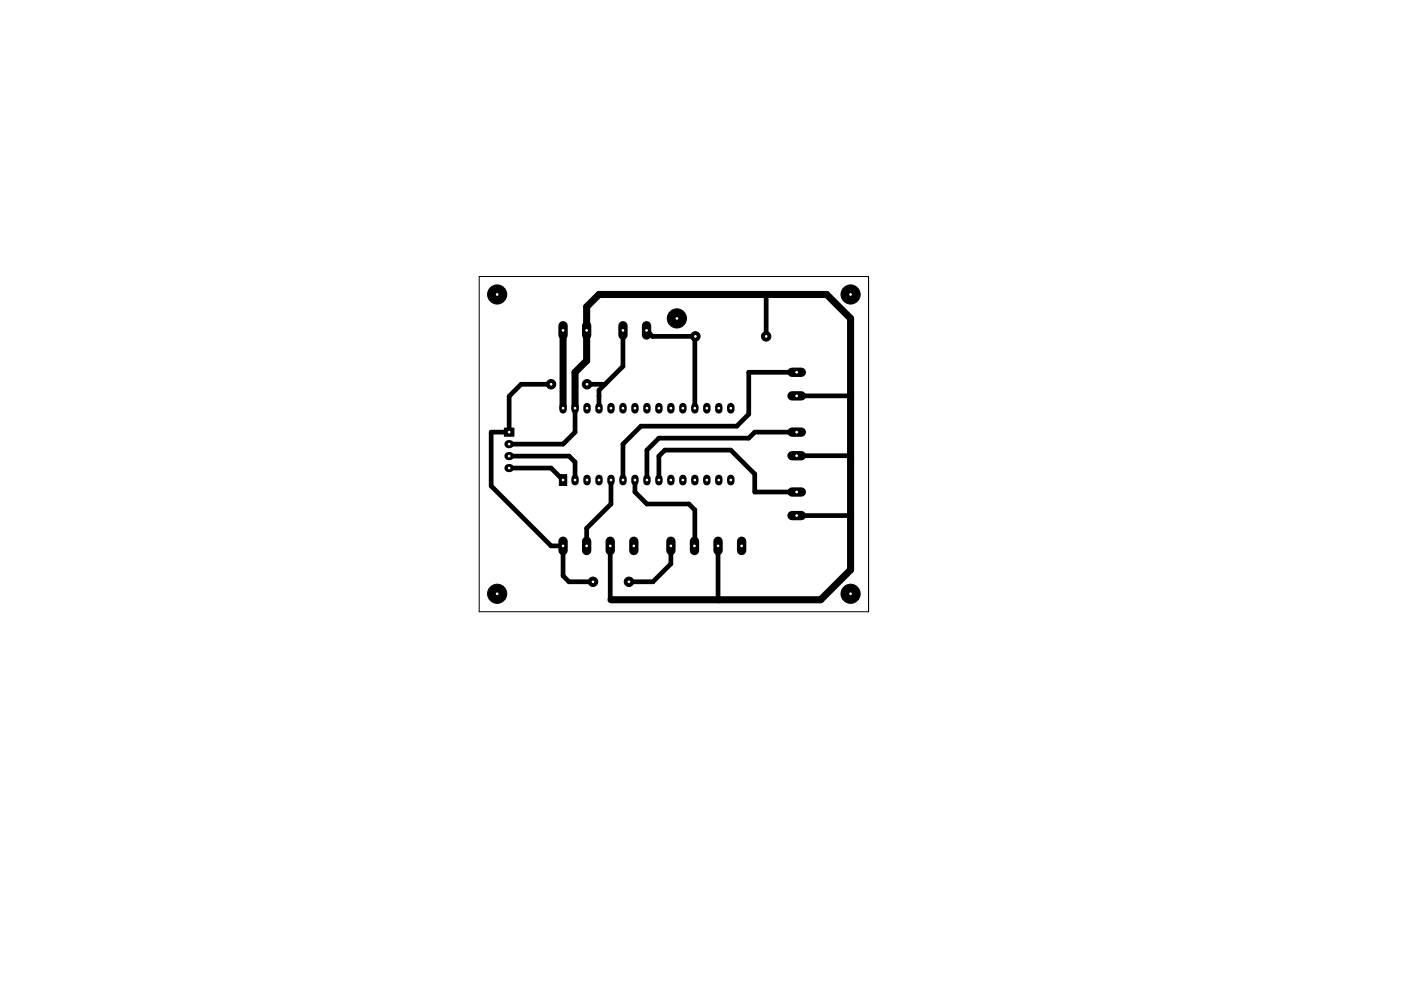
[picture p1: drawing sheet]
<svg xmlns="http://www.w3.org/2000/svg" width="297mm" height="210mm" viewBox="0 0 297 210" stroke-linecap="round" stroke-linejoin="round" font-family="sans-serif">
<path d="M101.6 58.7h82.5v71.1h-82.5z" fill="none" stroke="#000" stroke-width=".21"/>
<g fill="#000" stroke="#000" stroke-width=".21">
<path d="M106.9 90.8h2.1v1.8h-2.1zM118.6 100.7h1.6v2.3h-1.6z"/>
<circle cx="105.4" cy="62.5" r="2.03"/>
<circle cx="143.5" cy="67.6" r="2.03"/>
<circle cx="147.4" cy="71.4" r="1"/>
<circle cx="162.4" cy="71.4" r="1"/>
<circle cx="180.3" cy="62.5" r="2.03"/>
<circle cx="116.8" cy="81.5" r="1"/>
<circle cx="124.5" cy="81.5" r="1"/>
<circle cx="105.4" cy="126" r="2.03"/>
<circle cx="125.7" cy="123.4" r="1"/>
<circle cx="133.3" cy="123.4" r="1"/>
<circle cx="180.3" cy="126" r="2.03"/>
</g>
<g fill="none" stroke="#000" stroke-width="2">
<path d="M119.4 69.1v2M124.4 69.1v2M132.1 69.1v2M137.1 69.1v2M167.9 79h2M167.9 84h2M167.9 91.7h2M167.9 96.7h2M119.4 114.8v2M124.4 114.8v2M129.4 114.8v2M134.4 114.8v2"/>
<path d="M142.2 114.8v2M147.2 114.8v2M152.2 114.8v2M157.2 114.8v2M167.9 104.4h2M167.9 109.4h2"/>
</g>
<g fill="none" stroke="#000" stroke-width="1.6">
<path d="M119.4 86.3v.7M121.9 86.3v.7M124.5 86.3v.7M127 86.3v.7M129.5 86.3v.7M132.1 86.3v.7M134.6 86.3v.7M137.2 86.3v.7M139.7 86.3v.7M142.2 86.3v.7M144.8 86.3v.7M147.3 86.3v.7"/>
<path d="M149.9 86.3v.7M152.4 86.3v.7M154.9 86.3v.7M121.9 101.5v.7M124.5 101.5v.7M127 101.5v.7M129.5 101.5v.7M132.1 101.5v.7M134.6 101.5v.7M137.2 101.5v.7M139.7 101.5v.7M142.2 101.5v.7"/>
<path d="M144.8 101.5v.7M147.3 101.5v.7M149.9 101.5v.7M152.4 101.5v.7M154.9 101.5v.7"/>
</g>
<path d="M107.8 94.2h.3M107.8 96.8h.3M107.8 99.3h.3" fill="none" stroke="#000" stroke-width="1.7"/>
<path d="M119.4 70.1v16.5M124.4 70.1h.1M121.9 86.6v-7.6l2.5-2.5v-11.4l2.6-2.6h48.3l5 5.1v53.3l-6.3 6.3h-44.5M168.9 96.7l.1 .1M129.4 115.8l.1 .2M168.9 109.4l.1 .1" fill="none" stroke="#000" stroke-width="1.5"/>
<g fill="none" stroke="#000" stroke-width="1">
<path d="M132.1 70.1v7.6l-5.1 5.1v3.8M137.1 70.1l1.2 1.3h9.1l-.1 .1v15.1M162.6 62.5h-.2v8.9M168.9 79h-10.2v8.9l-2.5 2.5h-20.3l-3.8 3.8v7.6M107.9 96.8h12.7l1.3 1.2v3.8M107.9 99.3h8.9l2.6 2.5M116.8 81.5h-6.3l-2.6 2.6v7.6h-3.8v11.4l12.7 12.7h2.6v6.4l1.2 1.2h5.1M121.9 86.6v5.1l-2.5 2.5h-11.5M124.5 81.5h3.8M168.9 91.7h-8.9l-1.3 1.3h-19l-2.5 2.5v6.3M168.9 84l11.4 .1M168.9 96.7l11.4 .1"/>
<path d="M129.4 115.8v11.3l.1 .1M129.5 101.8v5.1l-5.1 5.2v3.7M134.6 101.8v2.6l2.6 2.5h8.8l1.3 1.3-.1 7.6M139.7 101.8v-5l1.3-1.3h13.9l5.1 5.1v3.8h8.9M142.2 115.8v3.8l-3.8 3.8h-5.1M152.2 115.8v11.4h.2M168.9 109.4l11.4 .1"/>
</g>
<g fill="#fff" stroke="#fff" stroke-width=".21">
<circle cx="124.5" cy="81.5" r=".17"/>
<circle cx="116.8" cy="81.5" r=".17"/>
<circle cx="133.3" cy="123.4" r=".17"/>
<circle cx="125.7" cy="123.4" r=".17"/>
<circle cx="105.4" cy="62.5" r=".17"/>
<circle cx="119.4" cy="70.1" r=".17"/>
<circle cx="124.4" cy="70.1" r=".17"/>
<circle cx="119.4" cy="115.8" r=".17"/>
<circle cx="124.4" cy="115.8" r=".17"/>
<circle cx="134.4" cy="115.8" r=".17"/>
<circle cx="129.4" cy="115.8" r=".17"/>
<circle cx="132.1" cy="70.1" r=".17"/>
<circle cx="137.1" cy="70.1" r=".17"/>
<circle cx="168.9" cy="79" r=".17"/>
<circle cx="168.9" cy="84" r=".17"/>
<circle cx="168.9" cy="91.7" r=".17"/>
<circle cx="168.9" cy="96.7" r=".17"/>
<circle cx="142.2" cy="115.8" r=".17"/>
<circle cx="147.2" cy="115.8" r=".17"/>
<circle cx="157.2" cy="115.8" r=".17"/>
<circle cx="152.2" cy="115.8" r=".17"/>
<circle cx="168.9" cy="104.4" r=".17"/>
<circle cx="168.9" cy="109.4" r=".17"/>
<circle cx="147.4" cy="71.4" r=".18"/>
<circle cx="162.4" cy="71.4" r=".17"/>
<circle cx="119.4" cy="101.8" r=".17"/>
<circle cx="121.9" cy="101.8" r=".17"/>
<circle cx="124.5" cy="101.8" r=".17"/>
<circle cx="127" cy="101.8" r=".17"/>
<circle cx="129.5" cy="101.8" r=".17"/>
<circle cx="132.1" cy="101.8" r=".17"/>
<circle cx="134.6" cy="101.8" r=".17"/>
<circle cx="137.2" cy="101.8" r=".17"/>
<circle cx="139.7" cy="101.8" r=".17"/>
<circle cx="142.2" cy="101.8" r=".17"/>
<circle cx="144.8" cy="101.8" r=".17"/>
<circle cx="147.3" cy="101.8" r=".17"/>
<circle cx="149.9" cy="101.8" r=".17"/>
<circle cx="152.4" cy="101.8" r=".17"/>
<circle cx="154.9" cy="101.8" r=".17"/>
<circle cx="154.9" cy="86.6" r=".17"/>
<circle cx="152.4" cy="86.6" r=".17"/>
<circle cx="149.9" cy="86.6" r=".17"/>
<circle cx="147.3" cy="86.6" r=".17"/>
<circle cx="144.8" cy="86.6" r=".17"/>
<circle cx="142.2" cy="86.6" r=".17"/>
<circle cx="139.7" cy="86.6" r=".17"/>
<circle cx="137.2" cy="86.6" r=".17"/>
<circle cx="134.6" cy="86.6" r=".17"/>
<circle cx="132.1" cy="86.6" r=".17"/>
<circle cx="129.5" cy="86.6" r=".17"/>
<circle cx="127" cy="86.6" r=".17"/>
<circle cx="124.5" cy="86.6" r=".17"/>
<circle cx="121.9" cy="86.6" r=".17"/>
<circle cx="119.4" cy="86.6" r=".17"/>
<circle cx="180.3" cy="62.5" r=".17"/>
<circle cx="180.3" cy="126" r=".17"/>
<circle cx="105.4" cy="126" r=".17"/>
<circle cx="143.5" cy="67.6" r=".17"/>
<circle cx="107.9" cy="91.7" r=".17"/>
<circle cx="107.9" cy="94.2" r=".17"/>
<circle cx="107.9" cy="96.8" r=".17"/>
<circle cx="107.9" cy="99.3" r=".17"/>
</g>
</svg>
